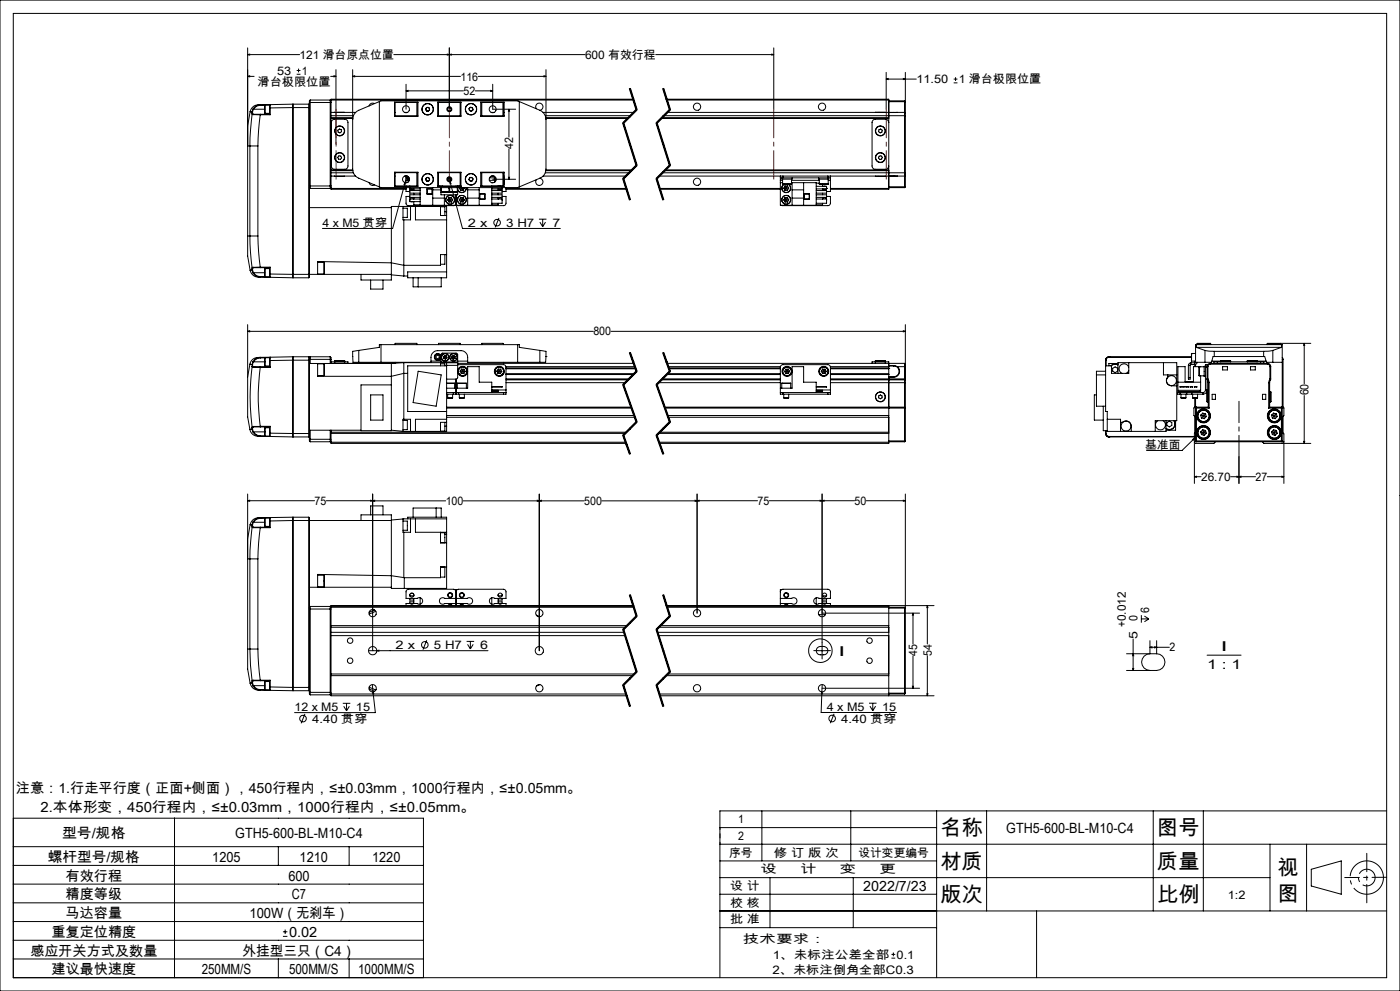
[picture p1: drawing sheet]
<svg xmlns="http://www.w3.org/2000/svg" width="420mm" height="297mm" viewBox="0 0 420 297" stroke-linecap="round" stroke-linejoin="round" font-family="sans-serif">
<defs><g id="words">
<g font-size="6.3">
<text x="282.1" y="250.3">名称</text>
<text x="347.1" y="250.3">图号</text>
<text x="282.1" y="260.3">材质</text>
<text x="347.1" y="260.3">质量</text>
<text x="383.3" y="262.1">视</text>
<text x="383.3" y="269.9">图</text>
<text x="282.1" y="270.3">版次</text>
<text x="347.1" y="270.3">比例</text>
</g>
<g font-size="4.2">
<text x="4.8" y="237.6">注意：1.行走平行度（正面+侧面），450行程内，≤±0.03mm，1000行程内，≤±0.05mm。</text>
<text x="12.2" y="243.3">2.本体形变，450行程内，≤±0.03mm，1000行程内，≤±0.05mm。</text>
<text x="18.6" y="251.3">型号/规格</text>
<text x="70.6" y="251.3">GTH5-600-BL-M10-C4</text>
<text x="301.9" y="249.5">GTH5-600-BL-M10-C4</text>
<text x="14.4" y="258.3">螺杆型号/规格</text>
<text x="19.7" y="263.9">有效行程</text>
<text x="63.7" y="258.3">1205</text>
<text x="86.5" y="263.9">600</text>
<text x="89.9" y="258.3">1210</text>
<text x="111.7" y="258.3">1220</text>
<text x="19.7" y="269.5">精度等级</text>
<text x="87.6" y="269.5">C7</text>
<text x="259" y="267">2022/7/23</text>
<text x="19.7" y="275.2">马达容量</text>
<text x="74.9" y="275.2">100W（无刹车）</text>
<text x="15.5" y="280.8">重复定位精度</text>
<text x="86.7" y="280.8">0.02</text>
<text x="9.1" y="286.4">感应开关方式及数量</text>
<text x="72.7" y="286.4">外挂型三只（C4）</text>
<text x="15.5" y="292">建议最快速度</text>
<text x="60.5" y="292">250MM/S</text>
<text x="86.7" y="292">500MM/S</text>
<text x="107.4" y="292">1000MM/S</text>
</g>
<g font-size="4.1">
<text x="251.6" y="196.6">I</text>
<text x="366.2" y="195.2">I</text>
<text x="362.1" y="200.4">1 : 1</text>
</g>
<g font-size="3.5">
<text x="89.9" y="17.6">121 滑台原点位置</text>
<text x="175.5" y="17.6">600 有效行程</text>
<text x="83.1" y="22.4">53</text>
<text x="90.5" y="22.4">1</text>
<text x="77.3" y="25.9">滑台极限位置</text>
<text x="138.2" y="24.1">116</text>
<text x="139" y="28.5">52</text>
<text x="274.9" y="24.9">11.50</text>
<text x="287.6" y="24.9">1 滑台极限位置</text>
<text x="154" y="44.6" transform="rotate(-90 154 44.6)">42</text>
<text x="96.8" y="68">4 x M5 贯穿</text>
<text x="140.4" y="68">2 x</text>
<text x="151.9" y="68">3 H7</text>
<text x="165.7" y="68">7</text>
<text x="178" y="100.5">800</text>
<text x="392.5" y="118.5" transform="rotate(-90 392.5 118.5)">60</text>
<text x="343.5" y="134.4">基准面</text>
<text x="360.3" y="144.1">26.70</text>
<text x="376.7" y="144.1">27</text>
<text x="94.4" y="151.3">75</text>
<text x="133.7" y="151.3">100</text>
<text x="175.3" y="151.3">500</text>
<text x="227.3" y="151.3">75</text>
<text x="256.4" y="151.3">50</text>
<text x="344.8" y="183.7" transform="rotate(-90 344.8 183.7)">6</text>
<text x="337.7" y="188" transform="rotate(-90 337.7 188)">+0.012</text>
<text x="341.2" y="191.5" transform="rotate(-90 341.2 191.5)">5</text>
<text x="341.2" y="186.2" transform="rotate(-90 341.2 186.2)">0</text>
<text x="118.7" y="194.5">2 x</text>
<text x="130.2" y="194.5">5 H7</text>
<text x="144.1" y="194.5">6</text>
<text x="275.2" y="196.5" transform="rotate(-90 275.2 196.5)">45</text>
<text x="279.5" y="196.5" transform="rotate(-90 279.5 196.5)">54</text>
<text x="350.8" y="195.3">2</text>
<text x="88.4" y="213.1">12 x M5</text>
<text x="106.8" y="213.1">15</text>
<text x="248" y="213">4 x M5</text>
<text x="264.6" y="213">15</text>
<text x="93.6" y="216.6">4.40 贯穿</text>
<text x="252.4" y="216.6">4.40 贯穿</text>
<text x="221.4" y="246.8">1</text>
<text x="221.4" y="251.8">2</text>
<text x="218.8" y="256.8">序号</text>
<text x="232.2" y="256.8">修 订 版 次</text>
<text x="257.5" y="256.8">设计变更编号</text>
<text x="228.2" y="261.8">设</text>
<text x="240.1" y="261.8">计</text>
<text x="252" y="261.8">变</text>
<text x="263.9" y="261.8">更</text>
<text x="219.1" y="266.7">设 计</text>
<text x="368.3" y="269.3">1:2</text>
<text x="219.1" y="271.7">校 核</text>
<text x="219.1" y="276.7">批 准</text>
<text x="222.9" y="282.7">技术要求：</text>
<text x="231.8" y="287.3">1、未标注公差全部 0.1</text>
<text x="231.7" y="291.8">2、未标注倒角全部C0.3</text>
</g>
</g></defs>
<g fill="none" stroke="#000" stroke-width=".3">
<path d="M0 0h420v297h-420zM4 4h412v289h-412zM74.3 16.4l.6-.2v.3zM74.3 16.4h15.6M74.3 14.4v56.3M134.2 16.2l.6 .2-.6 .1zM134.8 14.4v18.3M134.8 16.4l.6-.2v.3zM175.5 16.4h-57.4M196.7 16.4h35.4M231.5 16.2l.6 .2-.6 .1zM232.1 14.4v18.3"/>
<path d="M74.3 22.9l.6-.2v.3zM74.3 22.9h1.9M75 33.5l-.7 4.2v6h.7M75 33.5l.6 .1M75.6 34.1l-.6 9.6M75.6 34.1l.3 .3M75.6 33.6v.5M75.8 34l-.2 .1M75.8 34l.3 .3M75.8 33.5v.5M75.8 33.5l-.2 .1M75.9 34.4h2.2"/>
<path d="M75.9 32.7l-.3 .9M75.9 32.7h.2M76.1 34.3h2M76.1 34.3l-.2 .1M76.1 32.7l-.3 .8M76.1 32.7h3.3M78.1 31.4a2.69 2.69 0 0 0-3.1 2.1M78.1 34.4l-.7 9.3M78.1 34.3v.1M78.1 31.4l-1.3 .4-.9 .9M78.1 31.4v.2M78.1 31.6l-.8 .1-1.2 1"/>
<path d="M78.1 34.4h2.9M78.1 34.3h2.8M79.4 31.5l-1.3 .1M79.5 31.5v2.5M79.5 31.5h1.4M79.5 34h1.4M80.9 31.5v.8M80.9 32.3h.1M80.9 34.3l.1 .1M80.9 32.3v2M80.9 31.5h.1M81 31.4v.9"/>
<path d="M81 31.4l6.8-.2v1M81 31.4l-.1 .1M81 32.3v2.1M81 31.4h-2.9M87.8 32.2v50M87.8 32.2l-6.8 .1M87.8 32.2h5M87.9 31.2v52.1M87.9 31.2h4.7M87.9 31.2l-.1 .2M89 22.3h1.1M89 21.1h1.1"/>
<path d="M89.6 20.6v1.1M92.6 31.2v52.1M92.6 31.2l.2 .2M92.8 30.7v1.5M92.8 32.2v50.9l-.2 .2M92.8 30.7h6.5M93.1 30v26.5M93.1 30l-.3 .2v.5M93.1 30h6M99.1 30v26.5M99.1 30l.2 .2M99.2 22.9h1.6"/>
<path d="M99.3 30.2v.5M99.3 30v.2M99.3 30.7v25M99.3 33.7h7.4M99.3 35.5h6.5M99.3 30h90.7M99.3 34.7h6.7M99.3 35.3h6.5M99.7 36l.7-.3h3a.96 .96 0 0 1 1 1v13a.96 .96 0 0 1-1 1h-3a.96 .96 0 0 1-1-1v-13.2zM100.2 22.7l.6 .2-.6 .1zM100.3 33.7h3M100.8 20.9v22.3"/>
<path d="M101.4 39l.4-.3 .6 .2v.6l-.4 .3-.6-.2zM105.8 22.9l.6-.2v.3zM105.8 20.9v29.8a2.94 2.94 0 0 0 1.8 2.7l6.2 2.6M105.8 22.9h32.3M112.4 31h-.2a1.08 1.08 0 0 0-1.5 .7M113.8 30.4l-6.2 2.7-.9 .6a2.73 2.73 0 0 0-.9 2.1M113.8 30.4v25.6M113.8 30.4l.5-.2h41l.5 .2M118.4 33.7h.1M118.4 34.7h.1M118.4 30.6h7v4.3h-7zM118.5 34.7h6.9"/>
<path d="M121.4 33.7h.8M121.8 27.2l.6-.1v.3zM121.8 25.3v7.4M121.8 27.2h17.2M125.1 30.7v4M125.4 30.7h-6.9v4.2M127.7 32.7l.3 .5M128 33.2l.6 .1M128 32.2l-.3 .5M128 32.2h.6M128.6 32.2l.3 .6M128.9 32.8l-.3 .5"/>
<path d="M131.3 30.6h7v4.3h-7zM131.3 30.7h7M131.3 34.7h7M131.6 30.7v4M131.7 30.6l.1 .1M138 30.7v4M140.8 32.5l.1 .6M140.9 33.1l.5 .2M141.2 32.2l.5 .2M141.2 32.2l-.4 .3M141.7 32.4l.2 .5M141.9 32.9l-.5 .4"/>
<path d="M142.6 27.2h5.2M143.4 22.9h20.4M144.2 30.7h6.9v4.2M144.2 30.6h7v4.3h-7zM144.2 34.7h6.9M144.5 30.7v4M147.2 27.1l.6 .1-.6 .2zM147.4 33.7h.8M147.8 25.3v7.4h6.9M150.9 30.7v4M151.1 33.7h.1M151.1 34.7h.1"/>
<path d="M152.7 32.7l.2 .6h-.4zM152.7 32.7v8.4M155.8 30.4l6.2 2.7 .9 .6a2.87 2.87 0 0 1 .9 2.1M155.8 30.4v25.6M160.9 32.6a1.09 1.09 0 0 1 .4-1.6 1.09 1.09 0 0 1 1.5 .6 1.09 1.09 0 0 1-.8 1.5M162.9 33.7h27.3M163.2 22.7l.6 .2-.6 .1zM163.6 34.7h25.6M163.8 35.5h24.6M163.8 35.3h24.7M163.8 20.9l-.1 30.3a2.84 2.84 0 0 1-1.7 2.2l-6.2 2.6M186.8 36.9l4 12.7"/>
<path d="M187.1 36.8l4 12.7M188.8 26.6l2 6.3M189 26.5l2 6.4-4 4 4 12.7-4 4 2 6.3M189.1 26.5l1 3.2M190 29.7h-90.7v.3M190.1 29.7l1 3.1zM190.8 32.8l-4 4M191.1 33l-4 4M196.8 36.9l4 12.7M197.1 36.8l4 12.7M198.4 35.5h68.2M198.5 35.3h68.1"/>
<path d="M198.8 26.6l2 6.3M199 26.5l2 6.4-4 4 4 12.7-4 4 2 6.3M199.1 26.5l2 6.3M199.2 34.7h72.2M200 29.7h66.6v.3M200 30h66.6M200.2 33.7h67.9M200.8 32.8l-4 4M201.1 33l-4 4M262.6 33.7h3M263.7 38.9l.5-.2 .5 .3-.1 .6-.5 .2-.5-.3zM265.9 23.7l.6-.2v.3z"/>
<path d="M265.9 23.7h9M265.9 21.7v11M266.6 36.7a1.02 1.02 0 0 0-1-1h-3a.96 .96 0 0 0-1 1v13a.96 .96 0 0 0 1 1h3a1.02 1.02 0 0 0 1-1M266.6 30v4.7M266.6 34.7v17.1M266.6 30.2h4.8M266.6 30.5h4.8M268.1 33.7h-1.5v1M268.1 33.7h1.1M268.1 33.7h.1M271 23.5l.6 .2-.6 .1zM271.4 33.7v1"/>
<path d="M271.4 33.7l.2 .2M271.4 34.7h.2M271.4 33.7h-3.3M271.4 30.2l.2 .2-.2 .1M271.4 30.2v.3M271.4 30.5v3.2M271.4 34.7v17.1M271.6 33.9v.8M271.6 34.7v17.1M271.6 21.7v12.2M286.1 24.8h1.1M286.1 23.7h1.1"/>
<path d="M286.7 23.1v1.2M75 43.7h2.4M75 43.7v27M77.4 43.7v27M92.8 55.7h6.5M92.8 56.2l.3 .3M93.1 56.5h6M99.3 56.5v.2h22.5M99.3 55.7v.5M99.3 56.2v.3M99.3 51h6.5M99.3 52.8h7.4"/>
<path d="M99.3 51.8h6.7M99.3 51.1h6.5M99.3 56.5h22.5M99.3 56.2l-.2 .3M100.3 52.8h3M101.7 46.7l.5 .1 .3 .5-.4 .5-.5-.1-.3-.5zM110.7 54.7a1.08 1.08 0 0 0 1.7 .7M113.8 56l.5 .2h41l.5-.2M118.4 52.8h.1M118.4 51.6h7v4.3h-7zM118.5 51.6v4.1h6.9M121.4 52.8h.4"/>
<path d="M121.5 54.7v.7l-.3-.1zM121.5 54.7l-3.7 13.8h-21.1M121.8 53.3h.8M121.8 52.8h.4M121.8 53.3v.7M121.8 52.8v.5M121.8 54v.8M121.8 55.7v.2M121.8 56.2v1.2h1.1M121.8 54h.6M122.1 52.7l-.6 2M122.3 53.3v.4h.5"/>
<path d="M122.4 53.7v.9M122.6 53.3h.1M122.6 53v.3M122.9 58.9h-1.1v2.1l.6 .6 14-.1M122.9 56.5h.1M122.9 56.5v-.3v.4h3.1M122.9 55.7v.2M122.9 59.7v.4M123 56.6l.5 .4 .6-.4v.5M123 56.7h1.1M124.1 59.2v.5l-.6-.4-.5 .4M124.1 57.9v.5"/>
<path d="M125.1 51.7v4M125.4 51.7l-7 .1M126 56.2v5.3h21.5v-5.3M126 59.7h-3.1v.7h3.1M126 57.1h-3.1v.8h3.1M126 58.4h-3.1v.8h3.1M127.7 53.8l.3 .5M128 53.2l-.3 .6M128 53.2h.6M128.1 56.6h1.6v1.6h-1.6zM128.6 53.2l.3 .5M128.6 54.2l-.6 .1"/>
<path d="M128.9 53.7l-.3 .5M129.6 56.6h-1.4v1.5h1.4M129.8 59.4h3.5M129.8 56.9h2.5M129.8 56.2v5.3M131.3 51.6h7v4.3h-7zM131.3 55.7h7M131.3 51.7h7M131.6 51.7v4M131.8 55.7l-.1 .2M132.3 56.2v.3M132.3 57.6v.8h5v-.8"/>
<path d="M132.3 55.7v.2M132.3 56.5v1.1M132.3 56.5h.1M132.3 57.6h5M132.4 57.4h2.3M132.4 56.2v1.2M132.8 55.7v.2M133.3 58.4v3.1M134.3 53.7h1M134.3 59.9h1.5M134.3 59.9l.4 .6M134.6 53.3h.4"/>
<path d="M134.6 53l.4 1.5M134.7 59.2h.7M134.7 59.2l-.4 .7M134.7 59.2l.3 .7M134.7 56.5h.2M134.7 56.2v1.2M134.9 57.4h2.3M134.9 56.2v1.2M135 54.5l.3 .5-.3 .1zM135 54.5l3.7 14h29.4M135 59.9l-.3 .6M135 59.9l.4 .6"/>
<path d="M135.4 59.2l.4 .7M135.4 59.2l-.4 .7M135.8 59.9l-.4 .6M136.8 55.7v.2M136.8 58.4v3.1M137.2 56.2v1.2M137.2 56.5h.1M137.3 56.2v.3M137.3 56.8a1.32 1.32 0 0 0 1.5 .9 1.32 1.32 0 0 0 1.1-1.5 1.34 1.34 0 0 1-1 1.5 1.34 1.34 0 0 1-1.6-.8M137.3 55.7l.1 .2M137.3 56.5v1.1M137.8 59.9h1.5"/>
<path d="M137.8 56.4h1.5M137.8 59.9l.4 .6M137.8 56.4l.4 .6M137.9 56.2l-.1 .2M138 51.7v4M138.1 55.9h.2M138.2 57h.7M138.2 59.2h.7M138.2 59.2l-.4 .7M138.2 59.2l.3 .7M138.5 56.2v.2M138.5 59.9l-.3 .6"/>
<path d="M138.5 59.9l.4 .6M138.5 56.4l-.3 .6M138.5 56.4l.4 .6M138.6 56.2l-.1 .2M138.9 59.2l.4 .7M138.9 59.2l-.4 .7M139.2 56.2l.1 .2M139.3 59.9l-.4 .6M139.3 56.4l-.4 .6M140.3 56.2v5.3M140.3 59.4h3.5M140.3 56.9h3.5"/>
<path d="M140.7 53.9l.4 .4M140.9 53.3l-.2 .6M141.5 53.2l.4 .4M141.5 53.2l-.6 .1M141.7 54.1l-.6 .2M141.9 53.6l-.2 .5M143.8 56.2v5.3M143.9 58.1h1.6v1.6h-1.6zM144.2 51.6h7v4.3h-7zM144.2 51.7l7 .1M144.5 51.7v4M145.5 58.1v1.6h-1.6"/>
<path d="M146.8 54h1.6M146.9 53.3h1.8M147.4 52.8h.8M147.5 54.7h.1M147.5 55.7v.2M147.5 57.1h3.1v.8h-3.1M147.5 58.4h3.1v.8h-3.1M147.5 59.7h3.1M147.5 56.6h3.1M147.8 53.7h6.9M148.3 53.3v.4h.5M148.4 53.7v.9"/>
<path d="M149.4 55.7v.1M149.4 56.6v.5M149.4 57.9v.5M149.4 59.2v.5M149.5 56.6l.5 .4 .6-.4M149.5 59.7l.5-.4 .6 .4M149.5 56.7h1.1M149.7 55.9h.7M150.6 59.7v.4M150.6 58.9h1.2v2.1l-.6 .6-14-.1M150.6 55.8v.1M150.6 56.2v.4"/>
<path d="M150.6 59.7v1.2h-3.1M150.6 56.5h.1M150.7 56.2l-.1 .3M150.9 51.7v4M151.1 55.1v.1M151.1 53.7h.1M151.1 53.3h.1M151.1 52.8h.1M151.1 51.6v4.1h-6.9M151.2 54h.1M151.8 56.2v1.2h-1.2M151.8 56.7h36.2"/>
<path d="M151.8 56.5h36.1M152.5 53.1h.4l-.2 .6zM152.7 44.6v9.1M162 53.4a1.09 1.09 0 0 1 .8 1.4 1.09 1.09 0 0 1-1.5 .7 1.09 1.09 0 0 1-.4-1.6M162.9 52.8h24.8M163.6 51.8h25.1M163.8 51h25.7M163.8 51.1h25.6M186.8 53.6l2 6.3M187.1 53.5l2 6.3M190.8 49.4l-4 4M191.1 49.7l-4 4"/>
<path d="M196.8 53.6l2 6.3M197.1 53.5l2 6.3M197.7 52.8h37.2M197.9 56.5h36.2M197.9 56.7h36.2M198.8 51.8h72.6M199.4 51.1h67.2M199.5 51h67.1M200.8 49.4l-4 4M201.1 49.7l-4 4M234.1 53.3h.8M234.1 53.3v.7"/>
<path d="M234.1 54v7.5h10.8v-6.8h-7.4M234.1 52.8v.5M234.1 54.7h.7M234.1 54h.7M234.6 53.3v.4h3v-.4M234.8 55.1h2.7M234.8 53.7v1.4M234.9 52.8v.5M234.9 52.8h13.5M234.9 53.3h13.5M235.1 59.9l.4 .6M235.1 59.9h.8"/>
<path d="M235.1 56.4l.4 .6M235.2 55.2l-.6 .7-.1 .5M235.4 55.2a1.3 1.3 0 0 0-.8 1.2M235.5 57h.8M235.5 59.3l-.4 .6M235.5 59.3l.8 1.2M235.5 55.7h.7M235.5 55.7l-.4 .7M235.5 55.7l.4 .7M235.9 59.9l-.4 .6M235.9 56.4h-.8M235.9 56.4l-.4 .6"/>
<path d="M235.9 56.4h.7M235.9 56.4l.4 .6M236.2 59.2l-.7 .1M236.2 59.2l.4 .7M236.2 59.2l-.3 .7M236.2 55.7l.4 .7M236.2 55.7l-.3 .7M236.4 55.2a1.31 1.31 0 0 1 .2 2.3 1.31 1.31 0 0 1-2-1.1M236.5 55.2a1.35 1.35 0 0 1 .1 2.3 1.35 1.35 0 0 1-2.1-1.1M236.6 59.9l-.3 .6M236.6 59.9h-.7M236.6 56.4l-.3 .6"/>
<path d="M237.5 53.7v1.4M237.5 54h8.3M237.6 54.7v6.8M237.6 59.4h3.5M237.6 56.9h3.5M241.1 54.7v6.8M241.2 58.1h1.6v1.6h-1.6zM241.3 58.1v1.6h1.5v-1.6M244.9 55.8h3.1v.8M244.9 57.1h3.1v.8h-3.1M244.9 58.4h3.1v.8h-3.1M244.9 59.7h3.1"/>
<path d="M244.9 56.6h3.1M244.9 54.9h.9M245.6 53.3v.4h3v-.4M245.8 55.1v.1M245.8 55.1h2.7M245.8 53.7v1.4M245.8 55.2h.1M246.8 59.2v.5l.6-.4 .5 .4M246.8 55.2v.6M246.8 57.9v.5M246.8 56.7h1.1M247.1 55.8h.6"/>
<path d="M247.9 56.6l-.5 .4-.6-.4v.5M248 56.2v.3M248 59.7v.4M248 58.9h1.1v2l-.1 .4-.5 .3-14-.1M248 56.5h.1M248 59.7v1.2h-3.1M248.4 53.3h.7M248.4 52.8h19.7M248.4 52.8v.5M248.5 55.1l-2.7 .1M248.5 53.7v1.4M248.5 54h.6"/>
<path d="M249.1 53.3v.7M249.1 52.8v.5M249.1 54v3.4h-1.1M249.1 56.5h17.5M262.6 52.8h3M263.7 46.8l.6-.1 .4 .4-.2 .6-.6 .1-.3-.5zM266.6 51.8v4.7M266.6 56.5v.2h-17.5M266.6 51.8v.9h1.5M266.6 56h4.8M266.6 56.2h4.8M268.1 52.7l1.1 .1"/>
<path d="M268.1 52.8h1.1M268.1 52.7v.1M269.2 52.8h2.2M271.4 51.8h.2M271.4 51.8v1M271.4 56h.2M271.4 56v.2M271.4 52.8v3.2M271.6 51.8v.7M271.6 52.5l-.2 .3M271.6 56l-.2 .2M271.6 52.5v3.5"/>
<path d="M74.3 70.7v6l.7 4.3M74.3 70.7h.7M75 70.7l.1 4.9 .5 4.8M75 70.7h2.4M77.4 70.7l.7 9.4M92.8 62.2h24.6M95.3 78.6h1.9M97.2 78.6v3.5M120.9 62.4h1.3v2.8h-1.3M120.9 61.9v4h2.3v-4M121.1 65.9v16.8M123.2 60.4h.7"/>
<path d="M124.1 60.4v1h1.9M124.6 61.9v4h9.4M132.2 62h1.3v2.6M132.2 61.9v2.7h1.8M133.5 76.3v2.9h-1.3M133.5 63.5h.5M134 63.5v1.1M134 63.5v-1.6h-16.6v22h-9.1v-1.7M134 64.6v18.7h-11.7v-1.8h11.7M134 76.3h-1.8v3.2h-11.1l-3.7-.7-22.1-.4v3.8M134.7 60.5h.7M138.2 60.5h.7"/>
<path d="M149.4 60.9v.5h-1.9M149.7 65.3l-1.1 2.9M161.7 65.7h2.2M162 66.6l.8 1.3M162.8 65.7v2.2M163.7 66.6l-.9 1.3M235.5 60.5h.8M246.8 60.9v.5h-1.9M74.3 99.3l.6-.2v.3zM74.3 97.3v15.7M74.3 99.3h103.7M75 81a2.63 2.63 0 0 0 3.1 2.1"/>
<path d="M75.6 80.4l.2 .1M75.6 80.4v.5M75.6 80.9l.2 .1M75.6 80.9l.3 .9M75.6 80.9l-.6 .1M75.8 81l.3 .7M75.8 80.5v.5M75.9 80.1l-.3 .3M75.9 80.1l.2 .1M75.9 81.8a2.56 2.56 0 0 0 2.2 1.3M76.1 80.2h2M76.1 80.2l-.3 .3"/>
<path d="M76.1 81.7l-.2 .1M76.1 81.7l.5 .7 1.5 .5M76.1 81.7h3.3M78.1 80.1h-2.2M78.1 80.1v.1M78.1 82.9v.2M78.1 80.1h2.9M78.1 80.2h2.8M78.1 83.1h2.9M78.1 82.9h1.3M79.5 80.5v2.5M79.5 80.5h1.4"/>
<path d="M79.5 83h1.4M80.9 82.1h.1M80.9 82.1v.9M80.9 83l.1 .1M80.9 83h.1M80.9 80.2v1.9M81 82.1v1M81 80.1l-.1 .1M81 80.1v2M81 82.1l6.8 .1M87.8 82.2v1.1l-6.8-.2M87.8 82.2h29.6"/>
<path d="M87.8 83.1l.1 .2M87.9 83.3h4.7M95.3 82.1h1.9M111.2 83.9v2.7h3.7v-2.7M117.4 82.4l3.7 .3M121.1 82.7h1.2M123.9 83.3v2.7h8.5v-2.7M125.4 83.3v2.7M183.3 99.3h88.3M271 99.1l.6 .2-.6 .1zM271.6 97.3v16.4M74.3 113v12l.7 3.7"/>
<path d="M75 109.2h.1M75 109.2l.6 .1M75 109.2l-.7 3.8M75.6 109.8a71.5 71.5 0 0 0 0 18.3M75.6 109.8l.3 .3M75.6 109.3v.5M75.8 109.7l-.2 .1M75.8 109.7l.3 .2M75.8 109.3v.4M75.8 109.3h-.2M75.9 110.1h2.2M75.9 108.4l-.3 .9"/>
<path d="M75.9 108.4h.2M76.1 109.9h2M76.1 109.9l-.2 .2M76.1 108.4l-.3 .9M76.1 108.4h3.3M78.1 107.1h-.3a2.62 2.62 0 0 0-2.8 2.1M78.1 110.1a65.4 65.4 0 0 0 0 17.7M78.1 109.9v.2M78.1 107.1a2.54 2.54 0 0 0-2.2 1.3M78.1 107.1v.2M78.1 107.3l-.9 .1-1.1 1M78.1 110.1h2.9"/>
<path d="M78.1 109.9h2.8M79.4 108.4l.1 1.3M79.4 107.3v1.1M79.4 107.2l-1.3 .1M79.5 107.2l-.1 .1M79.5 107.2v2.5M79.5 109.7h1.4M79.5 107.2h1.4M80.9 107.2v.9M80.9 108.1h.1M80.9 109.9l.1 .2M80.9 107.2h.1"/>
<path d="M80.9 108.1v1.8M81 107.1v1M81 107.1l6.8-.2v1M81 107.1l-.1 .1M81 108.1v2M81 107.1h-2.9M87.8 107.9l-6.8 .2M87.8 107.9v22M87.8 107.9h5M87.9 106.9v24M87.9 106.9h4.7M87.9 106.9l-.1 .2"/>
<path d="M92.6 106.9v24M92.6 106.9l.2 1M92.8 107.9v22M92.8 107.7h6.5M93.1 106.9v2M93.1 106.9h6M93.1 106.9l-.3 .3M95.3 108.9v3.9h22.1l3.7-.9h1.2M95.3 112.6h1.9M95.3 109h1.9M97.2 109v3.6M99.1 106.9v2"/>
<path d="M99.1 106.9l.2 .8M99.3 107.7v1.2M99.4 108.9v-.5h5v.5M100.4 108.1h3M100.4 108.1v.8M100.5 108.4h2.8M103.4 108.1v.8M105.8 106.9h.1M105.8 106.9l.1 1.7h1.7M107.6 108.6h21.7a3.2 3.2 0 0 1 .6-2.9l.6-.5 .8-.1h7a2.05 2.05 0 0 1 2 2v1.5h21.7M107.6 105l-1.8 .3v1.6M107.6 105l6.2-.9v-.8h42v.8l6.2 .9"/>
<path d="M107.6 105v3.6M111.2 118.4h3.7v7.5h-3.7zM114.3 103.3v5.3M118.1 108.9h-25.3M118.5 103.3v-.4h6.6v.4M118.5 108.6v.3M121.1 108.7l-3.7 .2v20.2h-9.1v-13.7h9.1M121.1 108.7h12.9v17.9M121.1 108.7v17M125.4 111.3l7 1.1-1.6 9.3-6.9-1.1zM129.3 108.2h3M131.6 103.3v-.4h6.4v.4"/>
<path d="M132.2 109h1.3v.6M132.2 108.7v.9M132.3 108.5v.2M132.3 108.5v-2.2l.5-.5 4.2 .1 .3 .4v2.2M132.3 108.5h5M133 106.9l.1 .6M133 106.9l.6 .2M133.1 107.5l.6 .2M133.5 106.5l.5 .2M133.5 106.5l-.5 .4M133.5 106.5l.2 1.2M133.6 107.1l.5 .2"/>
<path d="M133.6 107.1l-.5 .4M134 114.8l2.4 .1M134 114.9h2.4M134 116.3h6.3v-6.4h3.5v4.6h3.7v3.1M134 117.6h2M134 118.1h2M134 109.6h-11.7v13.7h11.7M134 108.7h3.3M134 113.6h2.8M134 106.7l.1 .6M134 106.7l-.4 .4M134 109.5h3.3"/>
<path d="M134.1 107.3l-.4 .4M134.3 119.2h1.5M134.3 118.1v1.1M135.5 107.3l.4 .4M135.6 106.7l-.1 .6M135.6 106.7l.4 .4M135.8 118.1v1.1M136 117.6h1.5M136 118.1h.8M136 107.1l.5 .4M136 107.1l-.5 .2M136 117.6v.5"/>
<path d="M136.1 106.5l.5 .4M136.1 106.5l-.5 .2M136.1 106.5l-.2 1.2M136.4 114.9v1.4M136.5 107.5l-.6 .2M136.6 106.9l-.1 .6M136.6 106.9l-.6 .2M136.8 118.1h.7M136.8 113.6v4.5M137.2 114.9h2.7M137.2 114.9v1.4M137.3 108.7v.8"/>
<path d="M137.3 109.5v3.7l-.5 .4M137.3 108.5v.2M137.3 109.3l14.2 .1 .3 .5v7M137.3 108.9h52.8M137.3 108.2h3M137.5 117.6h13.6M137.5 118.1h13.6M137.5 117.6v.5M137.8 119.2h1.5M137.8 118.1v1.1M138 111.2l.4 .7M138 111.2l.8 .1"/>
<path d="M138.4 111.9l.7 .1M138.5 110.6l.7 .1M138.5 110.6l-.5 .6M138.5 110.6l.3 .7M138.8 111.3l-.4 .6M138.8 111.3l.3 .7M138.8 111.3h.8M139.2 110.7l.4 .6M139.2 110.7l-.4 .6M139.3 118.1v1.1M139.6 111.3l-.5 .7M139.9 114.9v1.4"/>
<path d="M144.5 103.3v-.4h6.4l.2 .4M147.5 117h1.9v.3h-1.9M147.5 115.8h3.1v.2h-3.1M147.5 116.9h4.3M149 111.2l.4 .7M149 111.2l.8 .1M149.4 111.9l.7 .1M149.5 110.6l.7 .1M149.5 110.6l-.5 .6M149.5 110.6l.3 .7M149.8 111.3l-.4 .6M149.8 111.3l.3 .7"/>
<path d="M149.8 111.3h.7M150.2 110.7l.3 .6M150.2 110.7l-.4 .6M150.5 111.3l-.4 .7M151.1 117.6h.7M151.1 108.6v.3M151.1 117.6v.5M151.8 117.6v.5h-.7M151.8 116.9v.7M151.8 110.4h38.8M151.8 112.2h38.3M151.8 110.5h38.9"/>
<path d="M151.8 112h38.4M151.8 109.9h38.7M151.8 113.6h36.9M151.8 113.8h36.6M151.8 114.7h35.8M151.8 110.3h38.8M151.8 112.3h38.2M155.3 103.3v5.3M162 105l1.8 .3v1.6M162 105v3.6M163.8 106.9l-.1 1.7h-1.7M163.8 106.9h.1"/>
<path d="M186.8 115.3l4 11.2M187.1 115.2l4 11.2M188.8 105.8l2 5.5M189 105.7l2 5.6-4 4 4 11.2-4 4 2 5.5M189.1 105.6l1 2.8M190.1 108.4l1 2.8zM190.8 111.2l-4 4M191.1 111.4l-4 4M196.8 115.3l4 11.2M197.1 115.2l4 11.2M197.6 114.7h36.5M198.4 113.8h35.7"/>
<path d="M198.7 113.6h35.4M198.8 105.8l2 5.5M199 105.7l2 5.6-4 4 4 11.2-4 4 2 5.5M199.1 105.6l2 5.6M200 112.3h34.1M200.1 108.9h71.3M200.1 112.2h34M200.2 112h33.9M200.4 109.9h33.7M200.6 110.3h33.5M200.6 110.4h33.5M200.7 110.5h33.4"/>
<path d="M200.8 111.2l-4 4M201.1 111.4l-4 4M234.1 117.6h.8M234.1 116.3h3.5v-6.4h3.5v4.6h3.8v3.1M234.5 114.9h2.7M234.5 114.9h.1M234.5 114.9v1.4M234.9 117.6h13.5M234.9 117.6v.5M234.9 118.1h13.5M235.1 119.2h1.5M235.1 118.1v1.1"/>
<path d="M235.4 111.3l.4 .7M235.7 110.7l-.3 .6M235.7 110.7l.8 1.2M236.5 110.6l-.8 .1M236.5 110.6l.4 .7M236.5 110.6l-.7 1.4M236.5 111.9l-.7 .1M236.6 118.1v1.1M236.9 111.3l-.4 .6M236.9 111.3h-1.5M237.2 114.9v1.4M244.9 117h1.9v.3h-1.9"/>
<path d="M244.9 115.8h3.1v.2h-3.1M244.9 116.9h4.2M246.4 111.3l.3 .6M246.4 111.3h.7M246.7 111.9h.8M246.8 110.6l.7 .1M246.8 110.6l-.4 .7M246.8 110.6l.3 .7M247.1 111.3l.4 .6M247.1 111.3h.8M247.5 110.7l.4 .6M247.5 110.7l-.8 1.2"/>
<path d="M247.9 111.3l-.4 .6M248.4 117.6h.7M248.4 117.6v.5M249.1 109.9h17.5M249.1 112.2h17.5l-17.5 .1M249.1 116.9v-6.9l-.3-.6-14.1-.1-.6 .7v8.1h.8M249.1 117.6v.5h-.7M249.1 116.9v.7M249.1 110.4h17.5M249.1 110.5h17.5M249.1 112h17.5M249.1 113.6h22.3"/>
<path d="M249.1 113.8h22.3M249.1 114.7h22.3M249.1 110.3h17.5M261.6 108.9v-.5h5v.5M262.6 108.1h3M262.6 108.1v.8M262.7 108.4h2.8M263.6 118.6l.5-.2 .5 .3v.5l-.5 .3-.5-.3zM265.6 108.1v.8M266.6 110.4v22.5h-68.8M266.6 108.9v1M266.6 110.3v.1"/>
<path d="M266.6 110.4h.1M266.6 108.9v.7h1.5M266.6 109.9v.4M266.6 112.9h1.5M266.6 113.1h1.5M266.6 109.7h1.5M268.1 109.6l1.1 .3M268.1 109.7a1.62 1.62 0 0 1 1.6 1.6 1.62 1.62 0 0 1-1.6 1.6M268.1 109.6v.1M268.1 112.9v.2M269.2 109.9a1.77 1.77 0 0 1 .6 2 1.77 1.77 0 0 1-1.7 1.2M269.2 109.9h2.2"/>
<path d="M271.4 108.9v1M271.4 108.9l.2 .1v.9h-.2M271.4 113.6v.2M271.4 113.6l.2 .1M271.4 113.8v.9M271.4 114.7h.2M271.4 109.9v3.7M271.4 114.7v7.3M271.6 113.7l-.2 .1M271.6 113.7v1M271.6 114.7v17.4M328.9 118.4h-.6v7.5h2.7"/>
<path d="M328.9 112.4h2.8M331.7 107.9h.1M331.7 111.3h-2.8v10.4h2.8M331.7 107.9v15.4h.5v6h17.6v-3.2M331.8 107.9v1.7M332.7 106.9h.1M332.7 106.9a1.02 1.02 0 0 0-1 1M332.7 107.1a.84 .84 0 0 0-.9 .8M332.7 106.9h24.7M332.7 106.9v.2M332.7 107.1h24.7M333.8 110.4l.7-.4 .8 .4v.8l-.8 .5-.7-.5z"/>
<path d="M335.4 109.3a1.79 1.79 0 0 0-2.2 .3M335.4 109.4h-.1a1.65 1.65 0 0 0-1.9 .2M335.4 108.9h-2.7v.7M335.4 111.9v-3.2h17.6v17.4h-6.4v3.2M338.6 111.1l-.7 .8M338.6 110a1.51 1.51 0 0 0-2.4-.6 1.51 1.51 0 0 0 .4 2.5M338.6 108.7v3.2h-5.2v-2.3h-1.7M349 108.7v3.7h4M350.3 112.4v.6a1.56 1.56 0 0 0-.3 1.7 1.56 1.56 0 0 0 1.4 .9h1.6M353.4 114.5h6.8M353.5 117h6.5v.3h-6.5zM354 117.6h-.7v.5h.7"/>
<path d="M354 117.6h6.9M354 115.8h1.2v.2h-1.2zM354 118.1h2M354 117.6v.5M354.3 119.2h1.5M354.3 118.1v1.1M355.8 115.8h.7v.2h-.7zM355.8 118.1v1.1M356 118.1h1.5M356 117.6v.5M356.5 113.1v.5h.5v-.5M356.5 109.5h.5"/>
<path d="M356.5 113.1h.5M356.5 109.5v3.6M357 115.8h.8v.2h-.8zM357 109.5v3.6M357.3 108.7l-.4 .2-.4 .6M357.3 109.3l-.3 .2M357.3 108.7v.6M357.4 108.2h.1M357.4 106h.1M357.4 106v2.2M357.5 105.9l-.1 .1M357.5 105.9v2.3"/>
<path d="M357.5 108.2h1.2M357.5 105.9h1.2M357.5 118.1h3.4M357.5 117.6v.5M357.8 119.2h1.5M357.8 118.1v1.1M358.3 115.8h.8v.2h-.8zM358.4 108.2v1.7M358.4 119.3v2.7M358.7 108.5l-.2 .2h-1.2M358.7 109.2v.7M358.7 119.3v2.7"/>
<path d="M358.9 104.1h25.6M358.9 104.1l2.6 .9M358.9 103.3v.8M359.2 108.6l-.5 .6-1.4 .1M359.2 103.3v-.4h4v.4M359.2 103h4M359.3 118.1v1.1M359.8 109.9v2.7M359.8 109.9h1.4M359.8 112.6h1.4M360.2 109.9h-2.2v4.5h-2.5v-4.5h-2.1v7.7M360.2 112.6v5"/>
<path d="M360.9 117.6v.5M361.5 105l2.8 .3M361.5 108.6h-2.8v-5.3h26v18.7M361.5 105v3.6M361.6 109.8h-.4v3h.4M361.6 116.9a.73 .73 0 0 1-.7 .7M361.6 116.9h.5M361.6 110h.5M361.6 110v6.9M362.1 109.9v-.6h-.5v.7M362.1 116.9a1.21 1.21 0 0 1-1.2 1.2M362.1 109.9h.3"/>
<path d="M362.1 109.9v7M362.2 117.4v3M362.2 117.4h.2M362.2 113.8l.3 .9M362.4 113.6h-.3l.1 .2M362.4 113.6v.1M362.4 109.9v3.7M362.4 117.4l.1 .1M362.4 113.7l-.2 .1M362.4 113.7l.3 1M362.4 117.4v3M362.5 114.7h.2"/>
<path d="M362.5 114.7v7.3M362.7 114.7v7.6M363.1 108.9v.2M363.1 108.9a.96 .96 0 0 0-1 1M363.1 109.1l-.5 .3-.2 .5M363.1 108.9h17.1M363.1 109.1h17.1M363.5 108.2h2.7M363.6 118.2h1v1.5h-1zM364.3 106.9h-.4l-.5 1.7h-1.9M364.3 106.9h14.8M364.3 105.3h14.8"/>
<path d="M364.3 105.3v1.6M365.2 108.4h-1v.5M365.2 108.4h13M365.2 108.4v.5M366.2 108.4h.1M366.2 108.1h3M366.2 108.4h3M366.2 108.1v.3M366.8 109.9h1.4v1h-1.4zM369.2 108.4h-.1M369.2 108.1v.3M374.2 108.1h3"/>
<path d="M374.2 108.4h.1M374.2 108.4h3M374.2 108.1v.3M375.1 109.9h1.5v1h-1.5zM377.2 108.4h-.1M377.2 108.2h2.6M377.2 108.1v.3M378.2 108.4h1v.5M378.2 108.4v.5M378.7 118.2h1v1.5h-1zM379.1 106.9h.3l.5 1.7h1.9M379.1 105.3v1.6"/>
<path d="M380.2 103h4M380.2 108.9v.2M380.2 108.9a.96 .96 0 0 1 1 1M380.2 109.1l.7 .4 .1 .4M380.6 114.7h.3M380.6 114.7v7.6M380.9 114.7v7.3M380.9 113.7l-.3 1M380.9 113.7l.2 .1M381 117.4l-.1 .1M381 113.6l-.1 .1M381 113.6h.2"/>
<path d="M381 109.9h.2M381 117.4v3M381 109.9v3.7M381 117.4h.2M381.1 113.8l-.2 .9M381.2 117.4v3M381.2 113.6l-.1 .2M381.2 109.9v3.7M381.8 105l-2.7 .3M381.8 108.6h2.9M381.8 105v3.6M384.2 102.9v.4"/>
<path d="M384.5 104.1l-2.7 .9M384.5 103.3v.8M384.7 107.1l.2 .6M384.7 107.7h.2M384.9 107.7v14.3M391.3 102.9l.1 .6h-.3zM391.3 102.9v12.1M391.3 118.5v14.4M393.2 102.9h-13v.4M75 128.7a2.83 2.83 0 0 0 3.1 2.1M75 128.7h.1M75.6 128.1l.2 .1"/>
<path d="M75.6 128.1v.5M75.6 128.6l.2 .1M75.6 128.6l.3 .9M75.6 128.6l-.6 .1M75.8 128.7l.3 .7M75.8 128.2v.5M75.9 127.8l-.3 .3M75.9 127.8l.2 .1M75.9 129.5a2.56 2.56 0 0 0 2.2 1.3M76.1 127.9h2M76.1 127.9l-.3 .3M76.1 129.4l-.2 .1"/>
<path d="M76.1 129.4l1.2 1.1 .8 .1M76.1 129.4h3.3M78.1 127.8h-2.2M78.1 127.8v.1M78.1 130.6v.2M78.1 127.8h2.9M78.1 127.9h2.8M78.1 130.8h2.9M78.1 130.6h1.3M79.4 129.4l.1 1.3M79.5 128.2l-.1 1.2M79.5 128.2v2.5"/>
<path d="M79.5 128.2h1.4M80.9 130.7l.1 .1M80.9 129.8v.9M80.9 129.8h.1M80.9 130.7h-1.4M80.9 127.9v1.9M81 129.8v1M81 127.8l-.1 .1M81 127.8v2M81 129.8l6.8 .1M87.8 129.9v1l-6.8-.1M87.8 129.9h5"/>
<path d="M87.8 130.8l.1 .1M87.9 130.9h4.7M92.8 129.9v.9M92.8 131.7v.4l.3 .3M92.8 130.8v.9M92.8 130.8l-.2 .1M92.8 128.9h15.5M92.8 131.7h6.5M93.1 128.9v3.5M93.1 132.4h6M99.1 128.9v3.5M99.3 128.9v4h88.5"/>
<path d="M99.3 129.9h88.2M99.3 132.5h88.4M99.3 129.5h88.6M99.3 132.1l-.2 .3M117.4 128.9l3.5 .4M120.9 126h1.3v2.8h-1.3M120.9 129.3v-3.6h2.3v3.6M133.5 126.6v2.6h-1.3M133.5 127.7h.5M134 126.6v1.1M134 124.5h56.3M134 125.1h56.4"/>
<path d="M134 122h55.4M134 122.3h55.4M134 127.7v1.6h-13.1M134 125.7h-9.4v3.6M134 126.6h-1.8v2.7M186.8 130.5l2 5.6M187.1 130.4l2 5.6M190.8 126.3l-4 4M191.1 126.6l-4 4M196.8 130.5l2 5.6M197.1 130.4l2 5.6M197.6 129.9h69"/>
<path d="M197.7 132.5h68.9M197.9 129.5h68.7M199.4 122h72M199.5 122.3h71.9M200.3 124.5h66.3M200.4 125.1h66.2M200.8 126.3l-4 4M201.1 126.6l-4 4M266.6 132.1h4.8M266.6 132.4h4.8M271.4 122l.2 .2-.2 .1M271.4 132.1h.2"/>
<path d="M271.4 122v.3M271.4 132.1v.3M271.4 122.3v9.8M271.6 132.1l-.2 .3M331 121.7v7.4h1.2M331.7 129.9a1.02 1.02 0 0 0 1 1M331.7 129.9h.1M331.7 129.1v.8M331.8 129.9a.91 .91 0 0 0 .9 .9M331.8 129.1v.8M332.2 125.7h4v3.6M332.7 130.9h.1"/>
<path d="M332.7 130.9h25.6M332.7 130.8v.1M332.7 130.8h25.6M336.2 126.6h.5a1.58 1.58 0 0 1 1.7-.3 1.58 1.58 0 0 1 1 1.4v1.6M347.3 126.1a1.5 1.5 0 0 0-.3 2.2 1.5 1.5 0 0 0 2.3 0 1.5 1.5 0 0 0-.3-2.2M350.1 126.6l.7-.4 .7 .4v.9l-.7 .4-.7-.4zM352.1 126.1a1.65 1.65 0 0 1-.1 2.1 1.65 1.65 0 0 1-2.2 .2M352.2 126.1a1.75 1.75 0 0 1-.2 2.2 1.75 1.75 0 0 1-2.2 .2M352.7 126.1v2.8h-2.9M357.8 131.7l.5-.3-.3 .5zM358.3 131.4l-3.7 3.6h-10.6M358.4 122l-.2 .2v2.3l.5 .6"/>
<path d="M358.4 122h4.1M358.4 124.8v5M358.7 132.1l.2 .3M358.7 132.1h.2M358.7 122.3h.2M358.7 122.3l.2-.3v.3M358.7 129.5l-.4 .4v15M358.7 122.3v9.8M358.9 132.1v.3M358.9 122.3h3.8M358.9 132.1h25.5M358.9 132.4h25.5"/>
<path d="M358.9 122.3v9.8M360.2 124.4l.2 .9M360.2 124.4l.9 .2M360.2 129.4l.2 .8M360.2 129.4l.9 .2M360.4 125.3l.9 .2M360.4 130.2l.9 .3M360.8 123.8l-.6 .6M360.8 123.8l.9 .2M360.8 123.8l.3 .8M360.8 128.8l.9 .2M360.8 128.8l-.6 .6"/>
<path d="M360.8 128.8l.3 .8M361.1 124.6l.2 .9M361.1 124.6l.8 .2M361.1 129.6l.2 .9M361.1 129.6l.8 .3M361.1 129.6l-.7 .6M361.7 124l.2 .8M361.7 124l-1.3 1.3M361.7 129l.2 .9M361.7 129l-.6 .6M361.9 124.8l-.6 .7M361.9 129.9l-.6 .6"/>
<path d="M362.2 120.4h.2M362.5 120.4h-.1M362.5 122l.2 .3M364.7 132.4l-.5 .5h-5.5l-.4-.4M371.7 136.9v8M378.7 132.4l.5 .5h14M380.6 122.3h3.8M380.9 120.4h.1M380.9 122l-.3 .3M380.9 122h4M381 120.4h.2M381.5 124.4l.2 .9"/>
<path d="M381.5 124.4l1.7 .4M381.5 129.4l.2 .8M381.5 129.4l1.7 .5M381.7 125.3l.9 .2M381.7 130.2l.9 .3M382.1 123.8l.8 .2M382.1 123.8l-.6 .6M382.1 123.8l.2 .8M382.1 128.8l.8 .2M382.1 128.8l-.6 .6M382.1 128.8l.5 1.7M382.3 124.6l-.6 .7"/>
<path d="M382.3 124.6l.3 .9M382.9 124l.3 .8M382.9 124l-.6 .6M382.9 129l.3 .9M382.9 129l-1.2 1.2M383.2 124.8l-.6 .7M383.2 129.9l-.6 .6M384.4 122.3v-.3l.3 .3M384.4 122.3h.3M384.4 132.1h.3M384.4 132.1v.3M384.4 122.3v9.8"/>
<path d="M384.7 132.1l-.3 .3M384.7 129.5l.5 .5v14.9M384.7 122.3v9.8M384.9 122l.3 .2v2.3l-.5 .6M384.9 124.8v5M385.2 132.4l-.5 .5M391.1 132.3h.3l-.1 .6zM74.3 150.1l.6-.2v.3zM74.3 148.1v46.4M74.3 150.1h20.1M75 157.3l-.7 4.2v6h.7M75 157.3l.6 .1"/>
<path d="M75.6 157.9l-.6 9.6M75.6 157.9l.3 .2M75.6 157.4v.5M75.8 157.8l.3 .2M75.8 157.8l-.2 .1M75.8 157.3v.5M75.8 157.3l-.2 .1M75.9 158.1h2.2M75.9 156.4l-.3 1M75.9 156.4l.2 .1M76.1 158h2M76.1 158l-.2 .1"/>
<path d="M76.1 156.5l-.3 .8M76.1 156.5h3.3M78.1 155.2h-.3a2.61 2.61 0 0 0-2.8 2.1M78.1 158.1l-.7 9.4M78.1 158v.1M78.1 155.2l-1.3 .3-.9 .9M78.1 155.2v.1M78.1 155.3l-1.5 .6-.5 .6M78.1 158.1h2.9M78.1 158h2.8M79.4 155.4l.1 2.4M79.4 155.3h-1.3"/>
<path d="M79.5 155.3l-.1 .1M79.5 155.3h1.4M79.5 155.3v2.5M79.5 157.8h1.4M80.9 156.1h.1M80.9 158l.1 .1M80.9 155.3v.8M80.9 156.1v1.9M81 155.1v1M81 155.1l6.8-.1v1M81 155.1l-.1 .2M81 156.1v2"/>
<path d="M81 155.1l-2.9 .1M87.8 156v50M87.8 156l-6.8 .1M87.8 156h29.6M87.9 155v52M87.9 155l-.1 .1M87.9 155h4.7M92.6 155v52M92.6 155l.2 .1v26.9M97.9 150.1h35.8M108.3 156v-1.7h9.1v22.1h16.6v-13.7M111.2 149.9l.6 .2-.6 .1z"/>
<path d="M111.2 154.3v-2.7h3.7v2.7M111.8 150.1l.6-.2v.3zM111.8 148.1v46.9M120.9 156.2h1.3v2.7h-1.3M120.9 155.5l-3.5 .4M121.1 159.5v13.6M122.3 155.5v-.5h11.7v5.1M123.2 155.5v4h-2.3v-4M123.9 155v-2.7h8.5v2.7M124.6 155.5v4h9.4M130.8 152.3v2.7M132.2 159.7h1.3v3"/>
<path d="M132.2 159.5v3.2h1.8M134 155.5h-13.1M139 150.1h36.3M161.2 149.9l.6 .2-.6 .1zM161.8 150.1l.6-.2v.3zM161.8 148.1v46.9M208.5 149.9l.6 .2-.6 .1zM209.1 150.1l.6-.2v.3zM209.1 148.1v35.7M227.3 150.1h-46.7M246 149.9l.6 .2-.6 .1zM246.6 150.1l.6-.2v.3z"/>
<path d="M246.6 148.1v44.4M256.4 150.1h-25.6M259.9 150.1h11.7M271 149.9l.6 .2-.6 .1zM271.6 148.1v59.6M358.3 142.9l.6-.2v.3zM358.3 142.9h2M369.2 142.9h7.5M371.1 142.7l.6 .2-.6 .1zM371.7 142.9l.6-.2v.3zM380.2 142.9h5M384.6 142.7l.6 .2-.6 .1z"/>
<path d="M75 167.5h2.4M75 167.5v27M77.4 167.5v27M92.8 176h24.6M95.3 175.9h1.9M95.3 172.4h1.9M97.2 172.4v3.5M121.1 173.1l-3.7-.6-22.1-.3v3.8M121.1 173.1h.2M121.3 173.1v3.3M122.9 178.2v.3M122.9 179.3v.5h1.2"/>
<path d="M123 178.6h1.1M123.2 177.8h.7M124.1 178.2v.3M124.1 179.3v1.6M126 179.1v2M132 179.5a1.08 1.08 0 0 1 1.5-.2h6.6a1.04 1.04 0 0 1 1.4 .1 1.04 1.04 0 0 1 0 1.4 1.04 1.04 0 0 1-1.4 .1h-6.6a1.03 1.03 0 0 1-1.3-.1 1.03 1.03 0 0 1-.2-1.3zM132.2 170h1.3v3h-1.3M133.5 160.1h.5M134 160.1v2.6M134 169.9h-1.8v3.2h-10.9M136.4 176.7h.8M136.8 176.7v4.8"/>
<path d="M147.5 179.1v2M149.4 178.2v.3M149.4 179.3v1.6M149.5 178.6h1.1M150.6 178.2v.3M150.6 179.3v.5h-1.2M188.8 178.4l2 6.3M189 178.3l2 6.4-4 4 4 12.6-4 4 2 6.4M189.1 178.3l1 3.1M198.8 178.4l2 6.3M199 178.3l2 6.4-4 4 4 12.6-4 4 2 6.4M199.1 178.3l2 6.3"/>
<path d="M234.1 179.3h3.2a1.04 1.04 0 0 1 1.5 .1 1.04 1.04 0 0 1 0 1.4 1.04 1.04 0 0 1-1.5 .1h-3.2M234.1 177.4l.3-.6 .5-.2h13.5l.6 .3 .1 2.4h-3.2a1.04 1.04 0 0 0-1.5 .1 1.04 1.04 0 0 0 0 1.4 1.04 1.04 0 0 0 1.5 .1h3.2v.6M234.5 176.7h-.4v4.8M244.9 179.1v2M246.8 178.2v.3M246.8 179.3v1.6M246.8 178.6h1.1M248 178.2v.3M248 179.3v.5h-1.2M74.3 194.5v6l.7 4.2M74.3 194.5h.7M75 194.5l.1 4.9 .5 4.7"/>
<path d="M75 194.5h2.4M77.4 194.5l.7 9.4M92.8 182v.5M92.8 182.5v25M92.8 182.5h6.5M93.1 181.7v26.5M93.1 181.7h6M93.1 181.7l-.3 .3M99.1 181.7v26.5M99.1 181.7l.2 .3h90.8M99.3 190.4l88.2 .1M99.3 187.5h88.8"/>
<path d="M99.3 188h88.3M99.3 181.6h90.7M110.6 195h35.8M112.4 182.8l-1.7 .7M112.7 183.2l-2 .8M113.1 195l.6-.1v.3zM121.8 181.5v-.6h3.3a1.04 1.04 0 0 0 1.4-.1 1.04 1.04 0 0 0 0-1.4 1.04 1.04 0 0 0-1.4-.1h-3.3l.1-2.4 .7-.3h13.4l.6 .2 .2 .6 .1-.5 .6-.3h13.6l.5 .2 .2 .4v2.1h-3.2a1.04 1.04 0 0 0-1.5 .1 1.04 1.04 0 0 0 0 1.4 1.04 1.04 0 0 0 1.5 .1h3.2v.6M123 181.5l.5-.3 .6 .3M124.1 180.4h-1.2v.5M128 191.9l-1.1 2.8M134.4 181.5l.6-.4 .7 .4M134.5 181.5l.5-.2 .5 .2"/>
<path d="M137.9 181.5l.6-.4 .7 .4M138.1 181.5l.4-.2 .5 .2M140 192.2h2.2M140.3 193.1l.8 1.4M141.1 192.2v2.3M142 193.1l-.9 1.4M149.4 180.4h1.2v.5M149.5 181.5l.5-.3 .6 .3M160.9 184.4l1.1 .4M186.8 188.7l4 12.7M187.1 188.6l4 12.7M187.2 189.5l-87.9 .1"/>
<path d="M190 181.5h-90.7v27h88.7M190.1 181.4l1 3.2zM190.8 184.5l-4 4M191.1 184.8l-4 4M196.8 188.7l4 12.7M197.1 188.6l4 12.7M197.2 189.5h69.4M197.5 190.5h69.1M197.6 188h69M198.1 187.5h68.5M200 181.5h80.2M200 181.6h66.6"/>
<path d="M200.1 182h71.3M200.8 184.5l-4 4M201.1 184.8l-4 4M235.2 181.5l.7-.4 .6 .4M235.4 181.5l.5-.2 .5 .2M245.2 194.1a1.94 1.94 0 0 1 3.2 .9 1.21 1.21 0 0 1-1.3 1.2h-1a1.26 1.26 0 0 1-1.1-.7 1.26 1.26 0 0 1 .2-1.4zM245.4 195h2.5M245.6 184.2h2M246.6 193.7v2.5M246.6 183.8h29.3M246.8 180.4h1.2v.5M246.8 181.5l.6-.3 .5 .3"/>
<path d="M266.6 181.5v27M266.6 182.2h4.8M271.4 182l.2 .2h-.2M271.4 182v.2M271.4 182.2v25.5M273.9 183.8l.1 .6h-.3zM273.9 183.8v9.2M273.9 196.5v9.8M278.2 181.5l.2 .6h-.3zM278.2 181.5v11.5M278.2 196.5v12M338 195.9h9"/>
<path d="M339.9 195.9l.2 .6h-.3zM339.9 191.5v9.4M342.4 184.4v2.2M342.4 185.5h2.3M343.3 184.6l1.4 .9M344.7 185.5l-1.4 .8M345 194l.6-.2v.4zM345 192v3.9a2.5 2.5 0 0 0-2.5 2.5 2.5 2.5 0 0 0 2.5 2.5M345 194h5.8M346.4 193.8l.6 .2-.6 .2zM347 195.9a2.5 2.5 0 0 1 2.5 2.5 2.5 2.5 0 0 1-2.5 2.5h-9M347 192v3.9"/>
<path d="M362.1 196.4h10.2M75 204.7a2.69 2.69 0 0 0 3.1 2.1M75.6 204.1l.2 .2M75.6 204.1v.6M75.6 204.7h.2M75.6 204.7l.3 .9M75.6 204.7h-.6M75.8 204.7l.3 .8M75.8 204.3v.4M75.9 203.9h2.2M75.9 203.9l-.3 .2M75.9 203.9l.2 .1"/>
<path d="M75.9 205.6a2.46 2.46 0 0 0 2.2 1.2M76.1 204h2M76.1 204l-.3 .3M76.1 205.5l-.2 .1M76.1 205.5l1.2 1 .8 .2M76.1 205.5h3.3M78.1 203.9v.1M78.1 206.7v.1M78.1 203.9h2.9M78.1 204h2.8M78.1 206.8l2.9 .1M78.1 206.7h1.3"/>
<path d="M79.5 204.3v2.5M79.5 204.3h1.4M80.9 205.9h.1M80.9 206.7l.1 .2M80.9 205.9v.8M80.9 206.7l-1.4 .1M80.9 204v1.9M81 205.9v1M81 203.9l-.1 .1M81 203.9v2M81 205.9l6.8 .1M87.8 206v1l-6.8-.1"/>
<path d="M87.8 206h5M87.8 206.9l.1 .1M87.9 207h4.7M91.5 214l-1.2 2.8M92.8 207.5v.5l.3 .2M92.8 206.9l-.2 .1M92.8 207.5h6.5M93.1 208.2h6M99.3 202.5h90.5M99.3 202h91M102.8 210.8h2.3M103.1 211.7l.9 1.3"/>
<path d="M104 210.8v2.2M104.8 211.7l-.8 1.3M110.7 206.5l1.7 .7M110.7 205.9l2 .9M111.7 205.2l.2 2.2M111.9 207.4l.2 .5-.3 .1zM111.9 207.4l.7 6.2h-24.2M162 205.2l-1.1 .4M186.8 205.4l2 6.3M187.1 205.3l2 6.3M187.8 208h-88.5l-.2 .2M190.8 201.2l-4 4"/>
<path d="M191.1 201.5l-4 4M196.8 205.4l2 6.3M197.1 205.3l2 6.3M197.8 208h73.6M197.9 208.5h82.3M199.8 202.5h66.8M200.3 202h66.3M200.8 201.2l-4 4M201.1 201.5l-4 4M246.6 207.4l.1 .6h-.3zM246.6 207.4l-.3 6.1h22.7M246.6 206.3h29.3"/>
<path d="M246.7 205.2l-.1 2.2M250.2 213.9l-1.1 2.8M260.7 210.7h2.3M261 211.6l.8 1.4M261.8 210.7v2.3M262.7 211.6l-.9 1.4M266.6 207.7h4.8M271.4 207.7v.3M271.4 207.7h.2M271.6 207.7l-.2 .3M273.7 205.7h.3l-.1 .6zM278.1 207.9h.3l-.2 .6z"/>
<path d="M339.8 200.3h.3l-.2 .6zM4 245.2h123v47.8M4 253.7h123M4 259.4h123M52.4 245.2v47.8M83.5 253.7v5.7M104.7 253.7v5.7M216 253h200M216 248h65M216 258h65M228.6 243v15M255.2 243v15"/>
<path d="M281 243v50M296 243v30M346 243v30M361 243v30M381 253v20M392 253v20M416 243h-200v50M4 265h123M4 270.6h123M4 276.2h123M84.9 279.3h1.3M85.5 278.6v1.3"/>
<path d="M216 278h65M216 273h200M216 263h165M216 268h65M231 263v15M256 263v15M311 273v20M393.4 260.5l9-2.5v10l-9-2.5zM4 281.8h123M4 287.4h123M83.5 287.4v5.6M84.9 280.6h1.3"/>
<path d="M104.7 287.4v5.6M267.4 287.2h1.2M267.4 286h1.2M268 285.5v1.1"/>
<circle cx="101.9" cy="39.2" r="1.5"/>
<circle cx="101.9" cy="39.2" r="1.42"/>
<circle cx="121.8" cy="32.7" r="1.05"/>
<circle cx="128.3" cy="32.7" r="1.72"/>
<circle cx="128.3" cy="32.7" r="1.68"/>
<circle cx="134.8" cy="32.7" r=".49"/>
<circle cx="134.8" cy="32.7" r=".75"/>
<circle cx="141.3" cy="32.7" r="1.69"/>
<circle cx="141.3" cy="32.7" r="1.72"/>
<circle cx="147.8" cy="32.7" r="1.05"/>
<circle cx="209.1" cy="32" r="1.11"/>
<circle cx="246.6" cy="32" r="1.11"/>
<circle cx="264.1" cy="39.2" r="1.43"/>
<circle cx="264.1" cy="39.2" r="1.5"/>
<circle cx="101.9" cy="47.2" r="1.43"/>
<circle cx="101.9" cy="47.2" r="1.51"/>
<circle cx="121.8" cy="53.7" r="1.05"/>
<circle cx="128.3" cy="53.8" r="1.69"/>
<circle cx="128.3" cy="53.7" r="1.72"/>
<circle cx="134.8" cy="53.7" r=".49"/>
<circle cx="134.8" cy="53.7" r=".75"/>
<circle cx="135" cy="59.9" r="1.36"/>
<circle cx="135" cy="59.9" r="1.29"/>
<circle cx="138.6" cy="59.9" r="1.3"/>
<circle cx="138.6" cy="59.9" r="1.35"/>
<circle cx="141.3" cy="53.7" r="1.68"/>
<circle cx="141.3" cy="53.7" r="1.72"/>
<circle cx="147.8" cy="53.7" r="1.05"/>
<circle cx="209.1" cy="54.5" r="1.1"/>
<circle cx="235.9" cy="59.9" r="1.29"/>
<circle cx="235.9" cy="59.9" r="1.34"/>
<circle cx="264.1" cy="47.2" r="1.41"/>
<circle cx="264.1" cy="47.2" r="1.49"/>
<circle cx="149.1" cy="66.7" r=".98"/>
<circle cx="131.3" cy="107" r=".99"/>
<circle cx="131.3" cy="107" r=".84"/>
<circle cx="131.3" cy="107" r=".49"/>
<circle cx="133.5" cy="107.1" r="1.1"/>
<circle cx="133.5" cy="107.1" r="1.16"/>
<circle cx="136" cy="107.1" r="1.09"/>
<circle cx="136.1" cy="107.1" r="1.15"/>
<circle cx="138.8" cy="111.3" r="1.49"/>
<circle cx="138.8" cy="111.3" r="1.3"/>
<circle cx="138.8" cy="111.3" r="1.35"/>
<circle cx="149.8" cy="111.3" r="1.49"/>
<circle cx="149.8" cy="111.3" r="1.3"/>
<circle cx="149.8" cy="111.3" r="1.35"/>
<circle cx="236.1" cy="111.3" r="1.3"/>
<circle cx="236.1" cy="111.3" r="1.5"/>
<circle cx="236.1" cy="111.3" r="1.36"/>
<circle cx="247.1" cy="111.3" r="1.5"/>
<circle cx="247.1" cy="111.3" r="1.35"/>
<circle cx="247.1" cy="111.3" r="1.3"/>
<circle cx="264.1" cy="118.9" r="1.42"/>
<circle cx="264.1" cy="118.9" r="1.5"/>
<circle cx="351.4" cy="114.1" r="1.49"/>
<circle cx="337.8" cy="127.7" r="1.51"/>
<circle cx="361" cy="124.6" r="2"/>
<circle cx="361" cy="129.6" r="2"/>
<circle cx="361.1" cy="129.6" r="1.69"/>
<circle cx="361.1" cy="129.6" r="2.1"/>
<circle cx="361.1" cy="124.7" r="2.1"/>
<circle cx="361.1" cy="124.6" r="1.7"/>
<circle cx="382.3" cy="129.6" r="1.69"/>
<circle cx="382.3" cy="129.6" r="2.1"/>
<circle cx="382.3" cy="124.7" r="2.1"/>
<circle cx="382.3" cy="124.6" r="1.7"/>
<circle cx="382.3" cy="124.6" r="2"/>
<circle cx="382.3" cy="129.6" r="2"/>
<circle cx="123.6" cy="178.4" r=".63"/>
<circle cx="135" cy="178.3" r=".61"/>
<circle cx="135.1" cy="178.4" r=".74"/>
<circle cx="138.6" cy="178.4" r=".74"/>
<circle cx="138.6" cy="178.4" r=".6"/>
<circle cx="150.1" cy="178.4" r=".63"/>
<circle cx="235.9" cy="178.4" r=".74"/>
<circle cx="235.9" cy="178.4" r=".6"/>
<circle cx="247.4" cy="178.3" r=".62"/>
<circle cx="105" cy="198" r=".82"/>
<circle cx="105" cy="192" r=".83"/>
<circle cx="111.8" cy="195" r="1.26"/>
<circle cx="111.8" cy="183.8" r="1.1"/>
<circle cx="127.5" cy="193.3" r=".99"/>
<circle cx="161.8" cy="195" r="1.24"/>
<circle cx="161.8" cy="183.8" r="1.09"/>
<circle cx="209.1" cy="183.8" r="1.09"/>
<circle cx="246.1" cy="195" r="3.5"/>
<circle cx="246.6" cy="183.8" r="1.09"/>
<circle cx="260.9" cy="198" r=".82"/>
<circle cx="260.9" cy="192" r=".83"/>
<circle cx="90.9" cy="215.3" r=".99"/>
<circle cx="111.8" cy="206.3" r="1.1"/>
<circle cx="161.8" cy="206.3" r="1.09"/>
<circle cx="209.1" cy="206.3" r="1.09"/>
<circle cx="246.6" cy="206.3" r="1.09"/>
<circle cx="249.7" cy="215.3" r="1"/>
</g>
<path d="M412.4 262.3a2.5 2.5 0 0 0-4.1-1.1 2.5 2.5 0 0 0 1 4.2 2.5 2.5 0 0 0 3.2-2.9l-.1-.2" fill="none" stroke="#000" stroke-width=".3" stroke-dasharray="30.5 1.3 1.3 1.3" stroke-dashoffset="24.5" stroke-linecap="butt"/>
<path d="M414.8 261.5a5 5 0 0 0-8.3-2 5 5 0 0 0 2.2 8.3 5 5 0 0 0 6.2-6l-.1-.3" fill="none" stroke="#000" stroke-width=".3" stroke-dasharray="30.5 1.3 1.3 1.3" stroke-dashoffset="16.7" stroke-linecap="butt"/>
<g fill="none" stroke="#000" stroke-width=".3" stroke-dasharray="6.3 1.3 1.3 1.3 5.1">
<path d="M189 26.5l2 6.4M191 32.9l-4 4M199 26.5l2 6.4M201 32.9l-4 4M187 53.6l2 6.3M191 49.6l-4 4M197 53.6l2 6.3M201 49.6l-4 4M189 105.7l2 5.6M191 111.3l-4 4M199 105.7l2 5.6M201 111.3l-4 4"/>
<path d="M187 130.5l2 5.5M191 126.5l-4 4M197 130.5l2 5.5M201 126.5l-4 4M189 178.3l2 6.4M199 178.3l2 6.4M191 184.7l-4 4M201 184.7l-4 4M187 205.3l2 6.4M191 201.3l-4 4M197 205.3l2 6.4M201 201.3l-4 4"/>
</g>
<path d="M187 36.9l4 12.7M197 36.9l4 12.7M187 188.7l4 12.6M197 188.7l4 12.6" fill="none" stroke="#000" stroke-width=".3" stroke-dasharray="6.3 1.3 1.3 1.3 5.1" stroke-dashoffset="4.1"/>
<path d="M187 115.3l4 11.2M197 115.3l4 11.2" fill="none" stroke="#000" stroke-width=".3" stroke-dasharray="6.3 1.3 1.3 1.3 5.1" stroke-dashoffset="4.9"/>
<path d="M371.7 120.3v16.6" fill="none" stroke="#000" stroke-width=".3" stroke-dasharray="30.5 1.3 1.3 1.3" stroke-dashoffset="24.1"/>
<path d="M245.4 195h-1.3M246.6 193.7v-1.2M246.6 196.2v1.3M247.9 195h1.2" fill="none" stroke="#000" stroke-width=".3" stroke-dasharray="30.5 1.3 1.3 1.3"/>
<path d="M410 255.7v14.9" fill="none" stroke="#000" stroke-width=".3" stroke-dasharray="30.5 1.3 1.3 1.3" stroke-dashoffset="25"/>
<path d="M403.4 263l12.6-.1" fill="none" stroke="#000" stroke-width=".3" stroke-dasharray="30.5 1.3 1.3 1.3" stroke-dashoffset="26.1"/>
<path d="M216 248v5" fill="none" stroke="#000" stroke-width=".3" stroke-dasharray="30.5 1.3 1.3 1.3" stroke-dashoffset="29.9"/>
<path d="M100.8 53.7v-21M134.8 53.7v-21M232.1 53.7v-21M265.9 53.7v-21" fill="none" stroke="#f00" stroke-width=".3" stroke-dasharray="30.5 1.3 1.3 1.3" stroke-dashoffset="21.9"/>
<g fill="#000">
<path d="M357.8 131.7l.5-.3-.3 .5z"/>
<path d="M152.7 32.7l.2 .6h-.4zM152.5 53.1h.4l-.2 .6zM391.3 102.9l.1 .6h-.3zM391.1 132.3h.3l-.1 .6zM273.9 183.8l.1 .6h-.3zM273.7 205.7h.3l-.1 .6zM278.2 181.5l.2 .6h-.3zM278.1 207.9h.3l-.2 .6z"/>
<path d="M163.2 22.7l.6 .2-.6 .1zM105.8 22.9l.6-.2v.3z"/>
<path d="M271 23.5l.6 .2-.6 .1zM265.9 23.7l.6-.2v.3zM231.5 16.2l.6 .2-.6 .1zM134.8 16.4l.6-.2v.3zM100.2 22.7l.6 .2-.6 .1zM74.3 22.9l.6-.2v.3zM271 149.9l.6 .2-.6 .1zM246.6 150.1l.6-.2v.3zM346.4 193.8l.6 .2-.6 .2zM345 194l.6-.2v.4z"/>
<path d="M74.3 99.3l.6-.2v.3zM271 99.1l.6 .2-.6 .1zM121.8 27.2l.6-.1v.3zM147.2 27.1l.6 .1-.6 .2zM121.5 54.7l-.3 .6 .3 .1zM135 54.5v.6l.3-.1zM74.3 16.4l.6-.2v.3zM134.2 16.2l.6 .2-.6 .1zM74.3 150.1l.6-.2v.3zM111.2 149.9l.6 .2-.6 .1zM113.1 195l.6 .2v-.3zM111.9 207.4l-.1 .6 .3-.1zM246.6 207.4l-.2 .6h.3zM111.8 150.1l.6-.2v.3zM161.2 149.9l.6 .2-.6 .1zM161.8 150.1l.6-.2v.3zM208.5 149.9l.6 .2-.6 .1z"/>
<path d="M209.1 150.1l.6-.2v.3zM246 149.9l.6 .2-.6 .1z"/>
<path d="M371.7 142.9l.6-.2v.3zM384.6 142.7l.6 .2-.6 .1z"/>
<path d="M371.1 142.7l.6 .2-.6 .1zM358.3 142.9l.6-.2v.3z"/>
<path d="M339.9 195.9l.2 .6h-.3zM339.8 200.3h.3l-.2 .6z"/>
</g>
<use href="#words"/>
</svg>
